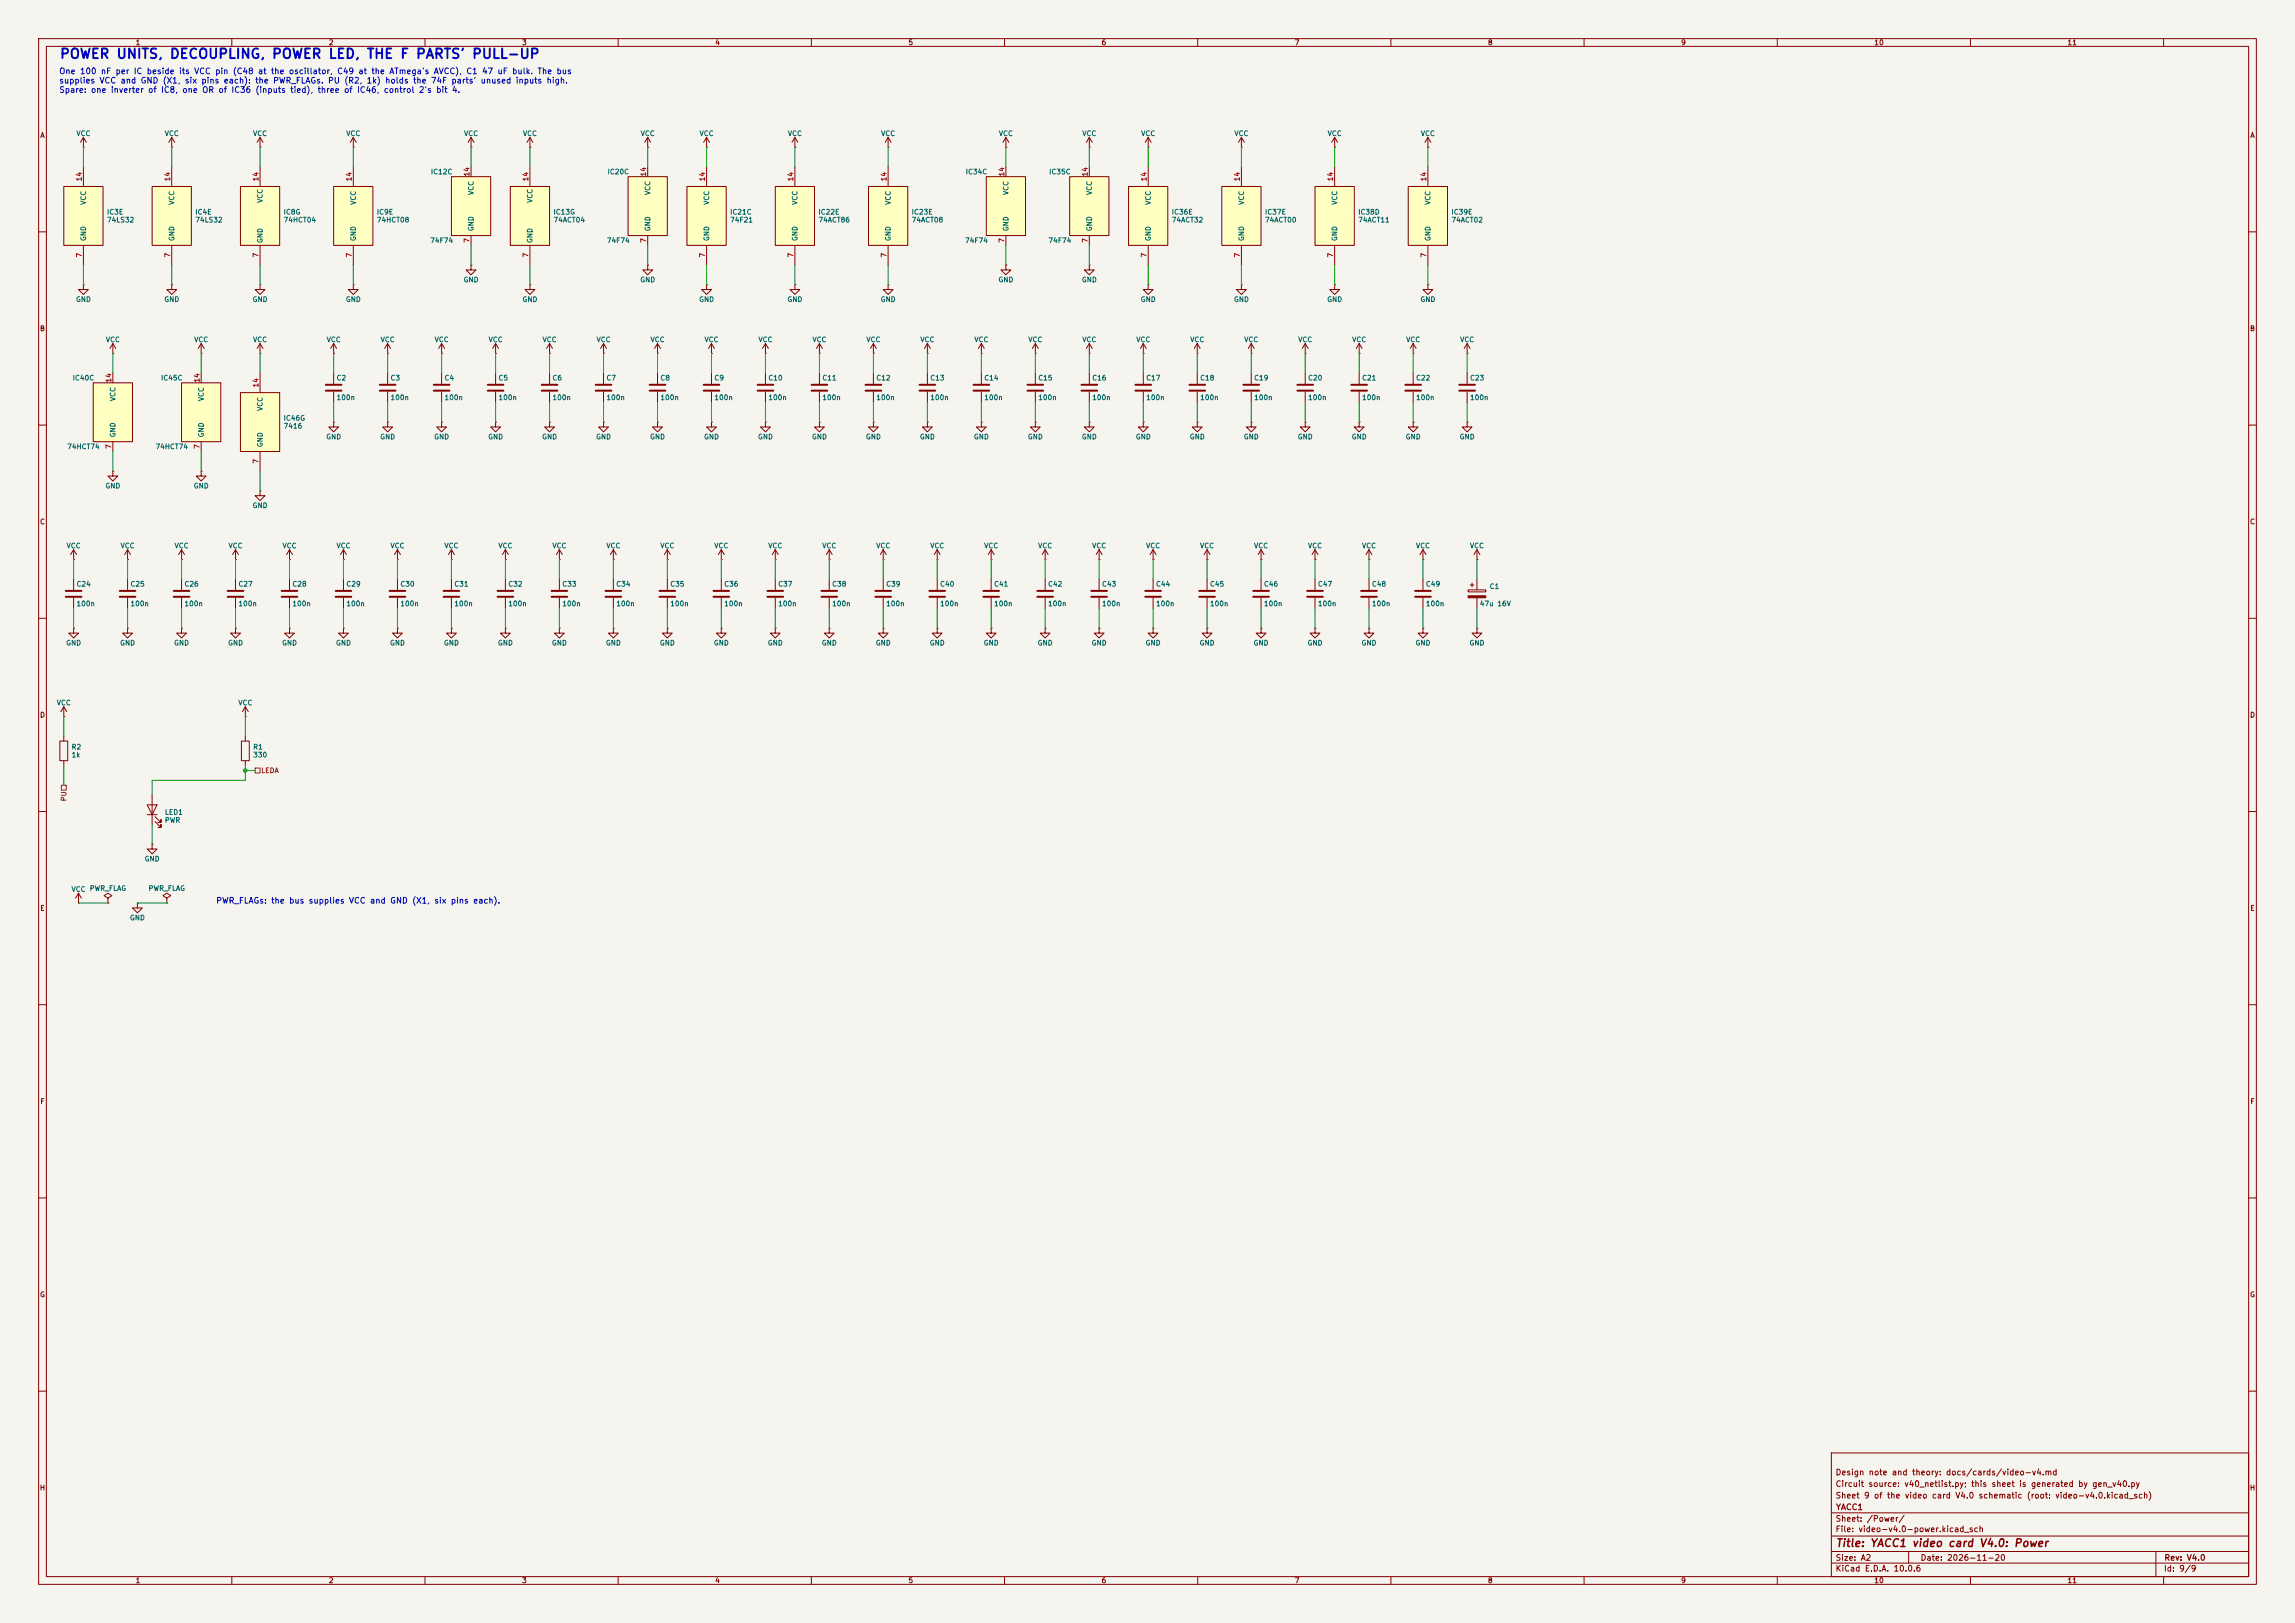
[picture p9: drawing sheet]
<svg xmlns="http://www.w3.org/2000/svg" width="594mm" height="420mm" viewBox="0 0 594 420" stroke-linecap="round" stroke-linejoin="round" font-family="sans-serif">
<defs><g id="words">
<text font-size="2.5" fill="#0000c2" x="15.3" y="15.8">POWER UNITS, DECOUPLING, POWER LED, THE F PARTS' PULL-UP</text>
<text font-size="2" fill="#840000" x="475" y="400.8">Title: YACC1 video card V4.0: Power</text>
<g font-size="1.5" fill="#0000c2">
<text x="15.2" y="19.5">One 100 nF per IC beside its VCC pin (C48 at the oscillator, C49 at the ATmega's AVCC), C1 47 uF bulk. The bus</text>
<text x="15.2" y="22">supplies VCC and GND (X1, six pins each): the PWR_FLAGs. PU (R2, 1k) holds the 74F parts' unused inputs high.</text>
<text x="15.2" y="24.4">Spare: one inverter of IC8, one OR of IC36 (inputs tied), three of IC46, control 2's bit 4.</text>
<text x="55.8" y="234.2">PWR_FLAGs: the bus supplies VCC and GND (X1, six pins each).</text>
</g>
<g font-size="1.5" fill="#840000">
<text x="475" y="382.1">Design note and theory: docs/cards/video-v4.md</text>
<text x="475" y="388.1">Sheet 9 of the video card V4.0 schematic (root: video-v4.0.kicad_sch)</text>
<text x="475" y="385.1">Circuit source: v40_netlist.py; this sheet is generated by gen_v40.py</text>
<text x="475" y="394.1">Sheet: /Power/</text>
<text x="475.1" y="391.1">YACC1</text>
<text x="475" y="396.8">File: video-v4.0-power.kicad_sch</text>
<text x="475" y="407">KiCad E.D.A. 10.0.6</text>
<text x="475" y="404.2">Size: A2</text>
<text x="497" y="404.2">Date: 2026-11-20</text>
<text x="560" y="407">Id: 9/9</text>
<text x="560.1" y="404.2">Rev: V4.0</text>
</g>
<g font-size="1.3" fill="#840000">
<text x="35" y="12">1</text>
<text x="85" y="12">2</text>
<text x="135" y="12">3</text>
<text x="185" y="12">4</text>
<text x="235" y="12">5</text>
<text x="285" y="12">6</text>
<text x="335" y="12">7</text>
<text x="385" y="12">8</text>
<text x="435" y="12">9</text>
<text x="485" y="12">10</text>
<text x="535" y="12">11</text>
<text x="10.3" y="36">A</text>
<text x="582.3" y="36">A</text>
<text x="10.2" y="86">B</text>
<text x="582.2" y="86">B</text>
<text x="10.2" y="136">C</text>
<text x="582.2" y="136">C</text>
<text x="10.2" y="186">D</text>
<text x="582.2" y="186">D</text>
<text x="10.3" y="236">E</text>
<text x="582.3" y="236">E</text>
<text x="10.3" y="286">F</text>
<text x="582.3" y="286">F</text>
<text x="10.2" y="336">G</text>
<text x="582.2" y="336">G</text>
<text x="10.2" y="386">H</text>
<text x="582.2" y="386">H</text>
<text x="35" y="410">1</text>
<text x="85" y="410">2</text>
<text x="135" y="410">3</text>
<text x="185" y="410">4</text>
<text x="235" y="410">5</text>
<text x="285" y="410">6</text>
<text x="335" y="410">7</text>
<text x="385" y="410">8</text>
<text x="435" y="410">9</text>
<text x="485" y="410">10</text>
<text x="535" y="410">11</text>
</g>
<g font-size="1.3" fill="#006464">
<text x="19.6" y="35.5">VCC</text>
<text x="42.5" y="35.5">VCC</text>
<text x="65.4" y="35.5">VCC</text>
<text x="89.5" y="35.5">VCC</text>
<text x="120" y="35.5">VCC</text>
<text x="135.2" y="35.5">VCC</text>
<text x="165.7" y="35.5">VCC</text>
<text x="180.9" y="35.5">VCC</text>
<text x="203.8" y="35.5">VCC</text>
<text x="227.9" y="35.5">VCC</text>
<text x="258.4" y="35.5">VCC</text>
<text x="280" y="35.5">VCC</text>
<text x="295.2" y="35.5">VCC</text>
<text x="319.4" y="35.5">VCC</text>
<text x="343.5" y="35.5">VCC</text>
<text x="367.6" y="35.5">VCC</text>
<text x="111.4" y="45.4">IC12C</text>
<text x="157.1" y="45.4">IC20C</text>
<text x="249.8" y="45.4">IC34C</text>
<text x="271.4" y="45.4">IC35C</text>
<text x="22.6" y="53.1" transform="rotate(-90 22.6 53.1)">VCC</text>
<text x="45.4" y="53.1" transform="rotate(-90 45.4 53.1)">VCC</text>
<text x="68.3" y="52.6" transform="rotate(-90 68.3 52.6)">VCC</text>
<text x="92.4" y="53.1" transform="rotate(-90 92.4 53.1)">VCC</text>
<text x="122.9" y="50.6" transform="rotate(-90 122.9 50.6)">VCC</text>
<text x="138.1" y="52.6" transform="rotate(-90 138.1 52.6)">VCC</text>
<text x="168.6" y="50.6" transform="rotate(-90 168.6 50.6)">VCC</text>
<text x="183.8" y="53.1" transform="rotate(-90 183.8 53.1)">VCC</text>
<text x="206.7" y="53.1" transform="rotate(-90 206.7 53.1)">VCC</text>
<text x="230.8" y="53.1" transform="rotate(-90 230.8 53.1)">VCC</text>
<text x="261.3" y="50.6" transform="rotate(-90 261.3 50.6)">VCC</text>
<text x="282.9" y="50.6" transform="rotate(-90 282.9 50.6)">VCC</text>
<text x="298.1" y="53.1" transform="rotate(-90 298.1 53.1)">VCC</text>
<text x="322.3" y="53.1" transform="rotate(-90 322.3 53.1)">VCC</text>
<text x="346.4" y="53.1" transform="rotate(-90 346.4 53.1)">VCC</text>
<text x="370.5" y="53.1" transform="rotate(-90 370.5 53.1)">VCC</text>
<text x="27.6" y="55.8">IC3E</text>
<text x="27.6" y="57.9">74LS32</text>
<text x="50.4" y="55.8">IC4E</text>
<text x="50.4" y="57.9">74LS32</text>
<text x="73.3" y="55.8">IC8G</text>
<text x="73.3" y="57.9">74HCT04</text>
<text x="97.4" y="55.8">IC9E</text>
<text x="97.4" y="57.9">74HCT08</text>
<text x="122.9" y="60" transform="rotate(-90 122.9 60)">GND</text>
<text x="143.1" y="55.8">IC13G</text>
<text x="143.1" y="57.9">74ACT04</text>
<text x="168.6" y="60" transform="rotate(-90 168.6 60)">GND</text>
<text x="188.8" y="55.8">IC21C</text>
<text x="188.8" y="57.9">74F21</text>
<text x="211.7" y="55.8">IC22E</text>
<text x="211.7" y="57.9">74ACT86</text>
<text x="235.8" y="55.8">IC23E</text>
<text x="235.8" y="57.9">74ACT08</text>
<text x="261.3" y="60" transform="rotate(-90 261.3 60)">GND</text>
<text x="282.9" y="60" transform="rotate(-90 282.9 60)">GND</text>
<text x="303.1" y="55.8">IC36E</text>
<text x="303.1" y="57.9">74ACT32</text>
<text x="327.3" y="55.8">IC37E</text>
<text x="327.3" y="57.9">74ACT00</text>
<text x="351.4" y="55.8">IC38D</text>
<text x="351.4" y="57.9">74ACT11</text>
<text x="375.5" y="55.8">IC39E</text>
<text x="375.5" y="57.9">74ACT02</text>
<text x="22.6" y="62.5" transform="rotate(-90 22.6 62.5)">GND</text>
<text x="45.4" y="62.5" transform="rotate(-90 45.4 62.5)">GND</text>
<text x="68.3" y="63" transform="rotate(-90 68.3 63)">GND</text>
<text x="92.4" y="62.5" transform="rotate(-90 92.4 62.5)">GND</text>
<text x="111.2" y="63.2">74F74</text>
<text x="138.1" y="63" transform="rotate(-90 138.1 63)">GND</text>
<text x="156.9" y="63.2">74F74</text>
<text x="183.8" y="62.5" transform="rotate(-90 183.8 62.5)">GND</text>
<text x="206.7" y="62.5" transform="rotate(-90 206.7 62.5)">GND</text>
<text x="230.8" y="62.5" transform="rotate(-90 230.8 62.5)">GND</text>
<text x="249.6" y="63.2">74F74</text>
<text x="271.2" y="63.2">74F74</text>
<text x="298.1" y="62.5" transform="rotate(-90 298.1 62.5)">GND</text>
<text x="322.3" y="62.5" transform="rotate(-90 322.3 62.5)">GND</text>
<text x="346.4" y="62.5" transform="rotate(-90 346.4 62.5)">GND</text>
<text x="370.5" y="62.5" transform="rotate(-90 370.5 62.5)">GND</text>
<text x="119.9" y="73.4">GND</text>
<text x="165.6" y="73.4">GND</text>
<text x="258.3" y="73.4">GND</text>
<text x="279.9" y="73.4">GND</text>
<text x="19.5" y="78.4">GND</text>
<text x="42.4" y="78.4">GND</text>
<text x="65.2" y="78.4">GND</text>
<text x="89.4" y="78.4">GND</text>
<text x="135.1" y="78.4">GND</text>
<text x="180.8" y="78.4">GND</text>
<text x="203.7" y="78.4">GND</text>
<text x="227.8" y="78.4">GND</text>
<text x="295.1" y="78.4">GND</text>
<text x="319.2" y="78.4">GND</text>
<text x="343.4" y="78.4">GND</text>
<text x="367.5" y="78.4">GND</text>
<text x="27.3" y="88.8">VCC</text>
<text x="50.1" y="88.8">VCC</text>
<text x="65.4" y="88.8">VCC</text>
<text x="84.4" y="88.8">VCC</text>
<text x="98.4" y="88.8">VCC</text>
<text x="112.4" y="88.8">VCC</text>
<text x="126.3" y="88.8">VCC</text>
<text x="140.3" y="88.8">VCC</text>
<text x="154.3" y="88.8">VCC</text>
<text x="168.2" y="88.8">VCC</text>
<text x="182.2" y="88.8">VCC</text>
<text x="196.2" y="88.8">VCC</text>
<text x="210.1" y="88.8">VCC</text>
<text x="224.1" y="88.8">VCC</text>
<text x="238.1" y="88.8">VCC</text>
<text x="252.1" y="88.8">VCC</text>
<text x="266" y="88.8">VCC</text>
<text x="280" y="88.8">VCC</text>
<text x="294" y="88.8">VCC</text>
<text x="307.9" y="88.8">VCC</text>
<text x="321.9" y="88.8">VCC</text>
<text x="335.9" y="88.8">VCC</text>
<text x="349.8" y="88.8">VCC</text>
<text x="363.8" y="88.8">VCC</text>
<text x="377.8" y="88.8">VCC</text>
<text x="18.7" y="98.8">IC40C</text>
<text x="41.5" y="98.8">IC45C</text>
<text x="87" y="98.8">C2</text>
<text x="100.9" y="98.8">C3</text>
<text x="114.9" y="98.8">C4</text>
<text x="128.9" y="98.8">C5</text>
<text x="142.9" y="98.8">C6</text>
<text x="156.8" y="98.8">C7</text>
<text x="170.8" y="98.8">C8</text>
<text x="184.8" y="98.8">C9</text>
<text x="198.7" y="98.8">C10</text>
<text x="212.7" y="98.8">C11</text>
<text x="226.7" y="98.8">C12</text>
<text x="240.6" y="98.8">C13</text>
<text x="254.6" y="98.8">C14</text>
<text x="268.6" y="98.8">C15</text>
<text x="282.6" y="98.8">C16</text>
<text x="296.5" y="98.8">C17</text>
<text x="310.5" y="98.8">C18</text>
<text x="324.5" y="98.8">C19</text>
<text x="338.4" y="98.8">C20</text>
<text x="352.4" y="98.8">C21</text>
<text x="366.4" y="98.8">C22</text>
<text x="380.3" y="98.8">C23</text>
<text x="30.2" y="103.9" transform="rotate(-90 30.2 103.9)">VCC</text>
<text x="53" y="103.9" transform="rotate(-90 53 103.9)">VCC</text>
<text x="68.3" y="106.5" transform="rotate(-90 68.3 106.5)">VCC</text>
<text x="87" y="103.8">100n</text>
<text x="100.9" y="103.8">100n</text>
<text x="114.9" y="103.8">100n</text>
<text x="128.9" y="103.8">100n</text>
<text x="142.9" y="103.8">100n</text>
<text x="156.8" y="103.8">100n</text>
<text x="170.8" y="103.8">100n</text>
<text x="184.8" y="103.8">100n</text>
<text x="198.7" y="103.8">100n</text>
<text x="212.7" y="103.8">100n</text>
<text x="226.7" y="103.8">100n</text>
<text x="240.6" y="103.8">100n</text>
<text x="254.6" y="103.8">100n</text>
<text x="268.6" y="103.8">100n</text>
<text x="282.6" y="103.8">100n</text>
<text x="296.5" y="103.8">100n</text>
<text x="310.5" y="103.8">100n</text>
<text x="324.5" y="103.8">100n</text>
<text x="338.4" y="103.8">100n</text>
<text x="352.4" y="103.8">100n</text>
<text x="366.4" y="103.8">100n</text>
<text x="380.3" y="103.8">100n</text>
<text x="30.2" y="113.3" transform="rotate(-90 30.2 113.3)">GND</text>
<text x="53" y="113.3" transform="rotate(-90 53 113.3)">GND</text>
<text x="73.3" y="109.2">IC46G</text>
<text x="73.3" y="111.2">7416</text>
<text x="84.3" y="114">GND</text>
<text x="98.3" y="114">GND</text>
<text x="112.2" y="114">GND</text>
<text x="126.2" y="114">GND</text>
<text x="140.2" y="114">GND</text>
<text x="154.1" y="114">GND</text>
<text x="168.1" y="114">GND</text>
<text x="182.1" y="114">GND</text>
<text x="196.1" y="114">GND</text>
<text x="210" y="114">GND</text>
<text x="224" y="114">GND</text>
<text x="238" y="114">GND</text>
<text x="251.9" y="114">GND</text>
<text x="265.9" y="114">GND</text>
<text x="279.9" y="114">GND</text>
<text x="293.8" y="114">GND</text>
<text x="307.8" y="114">GND</text>
<text x="321.8" y="114">GND</text>
<text x="335.8" y="114">GND</text>
<text x="349.7" y="114">GND</text>
<text x="363.7" y="114">GND</text>
<text x="377.7" y="114">GND</text>
<text x="17.3" y="116.5">74HCT74</text>
<text x="40.1" y="116.5">74HCT74</text>
<text x="68.3" y="115.9" transform="rotate(-90 68.3 115.9)">GND</text>
<text x="27.1" y="126.7">GND</text>
<text x="50" y="126.7">GND</text>
<text x="65.2" y="131.8">GND</text>
<text x="17.1" y="142.2">VCC</text>
<text x="31.1" y="142.2">VCC</text>
<text x="45" y="142.2">VCC</text>
<text x="59" y="142.2">VCC</text>
<text x="73" y="142.2">VCC</text>
<text x="87" y="142.2">VCC</text>
<text x="100.9" y="142.2">VCC</text>
<text x="114.9" y="142.2">VCC</text>
<text x="128.9" y="142.2">VCC</text>
<text x="142.8" y="142.2">VCC</text>
<text x="156.8" y="142.2">VCC</text>
<text x="170.8" y="142.2">VCC</text>
<text x="184.7" y="142.2">VCC</text>
<text x="198.7" y="142.2">VCC</text>
<text x="212.7" y="142.2">VCC</text>
<text x="226.7" y="142.2">VCC</text>
<text x="240.6" y="142.2">VCC</text>
<text x="254.6" y="142.2">VCC</text>
<text x="268.6" y="142.2">VCC</text>
<text x="282.5" y="142.2">VCC</text>
<text x="296.5" y="142.2">VCC</text>
<text x="310.5" y="142.2">VCC</text>
<text x="324.4" y="142.2">VCC</text>
<text x="338.4" y="142.2">VCC</text>
<text x="352.4" y="142.2">VCC</text>
<text x="366.4" y="142.2">VCC</text>
<text x="380.3" y="142.2">VCC</text>
<text x="19.7" y="152.1">C24</text>
<text x="33.6" y="152.1">C25</text>
<text x="47.6" y="152.1">C26</text>
<text x="61.6" y="152.1">C27</text>
<text x="75.5" y="152.1">C28</text>
<text x="89.5" y="152.1">C29</text>
<text x="103.5" y="152.1">C30</text>
<text x="117.5" y="152.1">C31</text>
<text x="131.4" y="152.1">C32</text>
<text x="145.4" y="152.1">C33</text>
<text x="159.4" y="152.1">C34</text>
<text x="173.3" y="152.1">C35</text>
<text x="187.3" y="152.1">C36</text>
<text x="201.3" y="152.1">C37</text>
<text x="215.2" y="152.1">C38</text>
<text x="229.2" y="152.1">C39</text>
<text x="243.2" y="152.1">C40</text>
<text x="257.2" y="152.1">C41</text>
<text x="271.1" y="152.1">C42</text>
<text x="285.1" y="152.1">C43</text>
<text x="299.1" y="152.1">C44</text>
<text x="313" y="152.1">C45</text>
<text x="327" y="152.1">C46</text>
<text x="341" y="152.1">C47</text>
<text x="354.9" y="152.1">C48</text>
<text x="368.9" y="152.1">C49</text>
<text x="385.4" y="152.7">C1</text>
<text x="19.7" y="157.2">100n</text>
<text x="33.6" y="157.2">100n</text>
<text x="47.6" y="157.2">100n</text>
<text x="61.6" y="157.2">100n</text>
<text x="75.5" y="157.2">100n</text>
<text x="89.5" y="157.2">100n</text>
<text x="103.5" y="157.2">100n</text>
<text x="117.5" y="157.2">100n</text>
<text x="131.4" y="157.2">100n</text>
<text x="145.4" y="157.2">100n</text>
<text x="159.4" y="157.2">100n</text>
<text x="173.3" y="157.2">100n</text>
<text x="187.3" y="157.2">100n</text>
<text x="201.3" y="157.2">100n</text>
<text x="215.2" y="157.2">100n</text>
<text x="229.2" y="157.2">100n</text>
<text x="243.2" y="157.2">100n</text>
<text x="257.2" y="157.2">100n</text>
<text x="271.1" y="157.2">100n</text>
<text x="285.1" y="157.2">100n</text>
<text x="299.1" y="157.2">100n</text>
<text x="313" y="157.2">100n</text>
<text x="327" y="157.2">100n</text>
<text x="341" y="157.2">100n</text>
<text x="354.9" y="157.2">100n</text>
<text x="368.9" y="157.2">100n</text>
<text x="382.9" y="157.2">47u 16V</text>
<text x="17" y="167.3">GND</text>
<text x="31" y="167.3">GND</text>
<text x="44.9" y="167.3">GND</text>
<text x="58.9" y="167.3">GND</text>
<text x="72.9" y="167.3">GND</text>
<text x="86.8" y="167.3">GND</text>
<text x="100.8" y="167.3">GND</text>
<text x="114.8" y="167.3">GND</text>
<text x="128.7" y="167.3">GND</text>
<text x="142.7" y="167.3">GND</text>
<text x="156.7" y="167.3">GND</text>
<text x="170.7" y="167.3">GND</text>
<text x="184.6" y="167.3">GND</text>
<text x="198.6" y="167.3">GND</text>
<text x="212.6" y="167.3">GND</text>
<text x="226.5" y="167.3">GND</text>
<text x="240.5" y="167.3">GND</text>
<text x="254.5" y="167.3">GND</text>
<text x="268.4" y="167.3">GND</text>
<text x="282.4" y="167.3">GND</text>
<text x="296.4" y="167.3">GND</text>
<text x="310.4" y="167.3">GND</text>
<text x="324.3" y="167.3">GND</text>
<text x="338.3" y="167.3">GND</text>
<text x="352.3" y="167.3">GND</text>
<text x="366.2" y="167.3">GND</text>
<text x="380.2" y="167.3">GND</text>
<text x="14.6" y="182.8">VCC</text>
<text x="61.6" y="182.8">VCC</text>
<text x="18.4" y="194.2">R2</text>
<text x="18.4" y="196.3">1k</text>
<text x="65.4" y="194.2">R1</text>
<text x="65.4" y="196.3">330</text>
<text x="42.5" y="211.1">LED1</text>
<text x="42.5" y="213.2">PWR</text>
<text x="37.3" y="223.2">GND</text>
<text x="18.4" y="231.1">VCC PWR_FLAG</text>
<text x="38.3" y="230.8">PWR_FLAG</text>
<text x="33.5" y="238.5">GND</text>
</g>
<g font-size="1.3" fill="#a90000">
<text x="21.5" y="47.1" transform="rotate(-90 21.5 47.1)">14</text>
<text x="44.3" y="47.1" transform="rotate(-90 44.3 47.1)">14</text>
<text x="67.2" y="47.1" transform="rotate(-90 67.2 47.1)">14</text>
<text x="91.3" y="47.1" transform="rotate(-90 91.3 47.1)">14</text>
<text x="121.8" y="45.8" transform="rotate(-90 121.8 45.8)">14</text>
<text x="137" y="47.1" transform="rotate(-90 137 47.1)">14</text>
<text x="167.5" y="45.8" transform="rotate(-90 167.5 45.8)">14</text>
<text x="182.7" y="47.1" transform="rotate(-90 182.7 47.1)">14</text>
<text x="205.6" y="47.1" transform="rotate(-90 205.6 47.1)">14</text>
<text x="229.7" y="47.1" transform="rotate(-90 229.7 47.1)">14</text>
<text x="260.2" y="45.8" transform="rotate(-90 260.2 45.8)">14</text>
<text x="281.8" y="45.8" transform="rotate(-90 281.8 45.8)">14</text>
<text x="297" y="47.1" transform="rotate(-90 297 47.1)">14</text>
<text x="321.2" y="47.1" transform="rotate(-90 321.2 47.1)">14</text>
<text x="345.3" y="47.1" transform="rotate(-90 345.3 47.1)">14</text>
<text x="369.4" y="47.1" transform="rotate(-90 369.4 47.1)">14</text>
<text x="121.8" y="63" transform="rotate(-90 121.8 63)">7</text>
<text x="167.5" y="63" transform="rotate(-90 167.5 63)">7</text>
<text x="260.2" y="63" transform="rotate(-90 260.2 63)">7</text>
<text x="281.8" y="63" transform="rotate(-90 281.8 63)">7</text>
<text x="21.5" y="66.8" transform="rotate(-90 21.5 66.8)">7</text>
<text x="44.3" y="66.8" transform="rotate(-90 44.3 66.8)">7</text>
<text x="67.2" y="66.8" transform="rotate(-90 67.2 66.8)">7</text>
<text x="91.3" y="66.8" transform="rotate(-90 91.3 66.8)">7</text>
<text x="137" y="66.8" transform="rotate(-90 137 66.8)">7</text>
<text x="182.7" y="66.8" transform="rotate(-90 182.7 66.8)">7</text>
<text x="205.6" y="66.8" transform="rotate(-90 205.6 66.8)">7</text>
<text x="229.7" y="66.8" transform="rotate(-90 229.7 66.8)">7</text>
<text x="297" y="66.8" transform="rotate(-90 297 66.8)">7</text>
<text x="321.2" y="66.8" transform="rotate(-90 321.2 66.8)">7</text>
<text x="345.3" y="66.8" transform="rotate(-90 345.3 66.8)">7</text>
<text x="369.4" y="66.8" transform="rotate(-90 369.4 66.8)">7</text>
<text x="29.1" y="99.1" transform="rotate(-90 29.1 99.1)">14</text>
<text x="51.9" y="99.1" transform="rotate(-90 51.9 99.1)">14</text>
<text x="67.2" y="100.4" transform="rotate(-90 67.2 100.4)">14</text>
<text x="29.1" y="116.3" transform="rotate(-90 29.1 116.3)">7</text>
<text x="51.9" y="116.3" transform="rotate(-90 51.9 116.3)">7</text>
<text x="67.2" y="120.1" transform="rotate(-90 67.2 120.1)">7</text>
</g>
<g font-size="1.3" fill="#725600">
<text x="67.5" y="200.4">LEDA</text>
<text x="17.5" y="207.5" transform="rotate(-90 17.5 207.5)">PU</text>
</g>
</g></defs>
<path d="M0 0h594v420h-594z" fill="#f5f4ef" stroke="#f5f4ef" stroke-width=".26"/>
<g fill="none" stroke="#840000" stroke-width=".26">
<path d="M10 10h574v400h-574zM12 12h570v396h-570zM60 10v2M110 10v2M160 10v2M210 10v2M260 10v2M310 10v2M360 10v2M410 10v2M460 10v2M510 10v2"/>
<path d="M560 10v2M10 60h2M260.3 68.6v1.3h1.3l-1.3 1.2-1.2-1.2h1.2M260.3 68.6h.1M582 60h2M268 91.4h.1M268 88.9l-.8 1.3M268 88.9l.7 1.3M268 88.9v2.5M10 110h2M254 109.2v1.3h1.3l-1.3 1.3-1.3-1.3h1.3M254 109.2h.1"/>
<path d="M268 109.2v1.3h1.2l-1.2 1.3-1.3-1.3h1.3M268 109.2h.1M582 110h2M19 144.8h.1M19 142.2l-.7 1.3M19 142.2l.8 1.3M19 142.2v2.6M312.4 144.8h.1M312.4 142.2l-.7 1.3M312.4 142.2l.8 1.3M312.4 142.2v2.6M326.4 149.9v2.8"/>
<path d="M326.4 154.7v2.8M10 160h2M19 162.6v1.2h1.3l-1.3 1.3-1.2-1.3h1.2M19 162.6h.1M298.4 162.6v1.2h1.3l-1.3 1.3-1.2-1.3h1.2M298.4 162.6h.1M582 160h2M10 210h2M582 210h2M10 260h2M582 260h2M10 310h2"/>
<path d="M582 310h2M10 360h2M474 376h108v32h-108zM582 360h2M474 397.5h108M474 391.5h108M60 408v2M110 408v2M160 408v2M210 408v2M260 408v2M310 408v2"/>
<path d="M360 408v2M410 408v2M460 408v2M474 404.5h108M474 401.5h108M494 401.5v3M510 408v2M558 401.5v6.5M560 408v2"/>
</g>
<path d="M324.4 152.9h4M324.4 154.4h4" fill="none" stroke="#840000" stroke-width=".51"/>
<path d="M255.3 45.7h10.1v15.3h-10.1z" fill="#ffffc2"/>
<g fill="none" stroke="#840000" stroke-width=".26">
<path d="M260.3 38.1h.1M260.3 35.6v2.5M260.3 35.6l-.7 1.2M260.3 35.6l.8 1.2M255.3 45.7h10.1v15.3h-10.1zM260.3 43.2v2.5M260.3 61v2.5M226.1 96.5v2.8M254 91.4h.1M254 88.9l-.8 1.3M254 88.9l.8 1.3M254 88.9v2.5"/>
<path d="M226.1 101.3v2.8M19 149.9v2.8M19 154.7v2.8M270.5 149.9v2.8M270.5 154.7v2.8M312.4 149.9v2.8M312.4 154.7v2.8M340.4 144.8h.1M340.4 142.2l-.8 1.3M340.4 142.2l.7 1.3M340.4 142.2v2.6M47 162.6v1.2h1.3l-1.3 1.3-1.3-1.3h1.3"/>
<path d="M47 162.6h.1M326.4 162.6v1.2h1.3l-1.3 1.3-1.3-1.3h1.3M326.4 162.6h.1M43.2 232.4l1-.6-1-.7-1 .7 1 .6v1.3M43.2 233.7h.1"/>
</g>
<path d="M224 99.6h4.1M224 101.1h4.1M17 152.9h4.1M17 154.4h4.1M268.5 152.9h4M268.5 154.4h4M310.4 152.9h4.1M310.4 154.4h4.1" fill="none" stroke="#840000" stroke-width=".51"/>
<path d="M364.5 48.3h10.1v15.2h-10.1z" fill="#ffffc2"/>
<g fill="none" stroke="#840000" stroke-width=".26">
<path d="M364.5 48.3h10.1v15.2h-10.1zM369.6 43.2v5.1M369.6 63.5v5.1M29.2 91.4h.1M29.2 88.9l-.8 1.3M29.2 88.9l.8 1.3M29.2 88.9v2.5M142.2 96.5v2.8M281.9 91.4h.1M281.9 88.9l-.7 1.3M281.9 88.9l.8 1.3M281.9 88.9v2.5"/>
<path d="M309.9 91.4h.1M309.9 88.9l-.8 1.3M309.9 88.9l.7 1.3M309.9 88.9v2.5M142.2 101.3v2.8M88.9 149.9v2.8M88.9 154.7v2.8"/>
</g>
<path d="M140.2 99.6h4.1M140.2 101.1h4.1M86.9 152.9h4M86.9 154.4h4" fill="none" stroke="#840000" stroke-width=".51"/>
<path d="M62.2 101.6h10.2v15.2h-10.2z" fill="#ffffc2"/>
<g fill="none" stroke="#840000" stroke-width=".26">
<path d="M205.7 38.1h.1M205.7 35.6l-.7 1.2M205.7 35.6l.8 1.2M205.7 35.6v2.5M67.3 96.5v5.1M62.2 101.6h10.2v15.2h-10.2zM67.3 116.8v5.1M337.8 109.2v1.3h1.3l-1.3 1.3-1.3-1.3h1.3M337.8 109.2h.1M228.6 144.8h.1M228.6 142.2l-.8 1.3M228.6 142.2l.8 1.3"/>
<path d="M228.6 142.2v2.6M102.9 162.6v1.2h1.2l-1.2 1.3-1.3-1.3h1.3M102.9 162.6h.1M63.5 185.4h.1M63.5 182.9l-.8 1.3M63.5 182.9l.8 1.3M63.5 182.9v2.5"/>
</g>
<path d="M132.1 48.3h10.1v15.2h-10.1z" fill="#ffffc2"/>
<g fill="none" stroke="#840000" stroke-width=".26">
<path d="M132.1 48.3h10.1v15.2h-10.1zM137.2 43.2v5.1M137.2 63.5v5.1M156.2 91.4h.1M156.2 88.9l-.8 1.3M156.2 88.9l.8 1.3M156.2 88.9v2.5M309.9 96.5v2.8M323.8 96.5v2.8M309.9 101.3v2.8M323.8 101.3v2.8M61 149.9v2.8"/>
<path d="M61 154.7v2.8"/>
</g>
<path d="M307.8 99.6h4.1M321.8 99.6h4.1M307.8 101.1h4.1M321.8 101.1h4.1M58.9 152.9h4.1M58.9 154.4h4.1" fill="none" stroke="#840000" stroke-width=".51"/>
<path d="M316.2 48.3h10.2v15.2h-10.2z" fill="#ffffc2"/>
<g fill="none" stroke="#840000" stroke-width=".26">
<path d="M67.3 38.1h.1M67.3 35.6l-.8 1.2M67.3 35.6l.8 1.2M67.3 35.6v2.5M316.2 48.3h10.2v15.2h-10.2zM321.3 43.2v5.1M321.3 63.5v5.1M33 144.8h.1M33 142.2l-.7 1.3M33 142.2l.8 1.3M33 142.2v2.6M172.7 144.8h.1"/>
<path d="M172.7 142.2l-.7 1.3M172.7 142.2l.8 1.3M172.7 142.2v2.6"/>
</g>
<path d="M86.4 48.3h10.1v15.2h-10.1z" fill="#ffffc2"/>
<path d="M86.4 48.3h10.1v15.2h-10.1zM91.4 43.2v5.1M91.4 63.5v5.1M86.4 96.5v2.8M86.4 101.3v2.8M214.6 149.9v2.8M214.6 154.7v2.8" fill="none" stroke="#840000" stroke-width=".26"/>
<path d="M84.3 99.6h4.1M84.3 101.1h4.1M212.6 152.9h4.1M212.6 154.4h4.1" fill="none" stroke="#840000" stroke-width=".51"/>
<path d="M177.8 48.3h10.2v15.2h-10.2z" fill="#ffffc2"/>
<g fill="none" stroke="#840000" stroke-width=".26">
<path d="M44.4 38.1h.1M44.4 35.6l-.7 1.2M44.4 35.6l.8 1.2M44.4 35.6v2.5M281.9 38.1h.1M281.9 35.6l-.7 1.2M281.9 35.6l.8 1.2M281.9 35.6v2.5M297.2 38.1h.1M297.2 35.6l-.8 1.2M297.2 35.6l.7 1.2M297.2 35.6v2.5"/>
<path d="M177.8 48.3h10.2v15.2h-10.2zM182.9 43.2v5.1M182.9 63.5v5.1M321.3 73.7v1.2h1.3l-1.3 1.3-1.3-1.3h1.3M321.3 73.7h.1M114.3 96.5v2.8M128.3 91.4h.1M128.3 88.9l-.8 1.3M128.3 88.9l.7 1.3M128.3 88.9v2.5M240 91.4h.1M240 88.9l-.7 1.3"/>
<path d="M240 88.9l.8 1.3M240 88.9v2.5M254 96.5v2.8M295.9 91.4h.1M295.9 88.9l-.8 1.3M295.9 88.9l.8 1.3M295.9 88.9v2.5M351.8 91.4h.1M351.8 88.9l-.8 1.3M351.8 88.9l.8 1.3M351.8 88.9v2.5M365.8 96.5v2.8"/>
<path d="M114.3 101.3v2.8M128.3 109.2v1.3h1.2l-1.2 1.3-1.3-1.3h1.3M128.3 109.2h.1M254 101.3v2.8M365.8 101.3v2.8M47 149.9v2.8M47 154.7v2.8M61 144.8h.1M61 142.2l-.8 1.3M61 142.2l.7 1.3M61 142.2v2.6M74.9 144.8h.1"/>
<path d="M74.9 142.2l-.7 1.3M74.9 142.2l.8 1.3M74.9 142.2v2.6M130.8 149.9v2.8M130.8 154.7v2.8M158.7 149.9v2.8M158.7 154.7v2.8M284.5 144.8h.1M284.5 142.2l-.8 1.3M284.5 142.2l.7 1.3M284.5 142.2v2.6M380 152.7h4.6v.5h-4.6z"/>
<path d="M380.5 151.4h1M381 150.9v1M382.3 149.9v2.8M382.3 154.7v2.8M88.9 162.6v1.2h1.3l-1.3 1.3-1.3-1.3h1.3M88.9 162.6h.1M242.6 162.6v1.2h1.2l-1.2 1.3-1.3-1.3h1.3M242.6 162.6h.1M340.4 162.6v1.2h1.2l-1.2 1.3-1.3-1.3h1.3M340.4 162.6h.1M39.4 218.4v1.3h1.2l-1.2 1.3-1.3-1.3h1.3M39.4 218.4h.1"/>
</g>
<path d="M112.3 99.6h4M252 99.6h4M363.7 99.6h4.1M112.3 101.1h4M252 101.1h4M363.7 101.1h4.1M45 152.9h4M45 154.4h4M128.8 152.9h4M128.8 154.4h4M156.7 152.9h4.1M156.7 154.4h4.1" fill="none" stroke="#840000" stroke-width=".51"/>
<path d="M380 154.2h4.6v.5h-4.6z" fill="#840000" stroke="#840000" stroke-width=".26"/>
<path d="M340.4 48.3h10.1v15.2h-10.1z" fill="#ffffc2"/>
<path d="M340.4 48.3h10.1v15.2h-10.1zM345.4 43.2v5.1M345.4 63.5v5.1" fill="none" stroke="#840000" stroke-width=".26"/>
<path d="M24.1 99.1h10.2v15.2h-10.2z" fill="#ffffc2"/>
<path d="M24.1 99.1h10.2v15.2h-10.2zM29.2 96.5v2.6M29.2 114.3v2.5M186.7 149.9v2.8M186.7 154.7v2.8" fill="none" stroke="#840000" stroke-width=".26"/>
<path d="M184.7 152.9h4M184.7 154.4h4" fill="none" stroke="#840000" stroke-width=".51"/>
<path d="M39.4 48.3h10.1v15.2h-10.1z" fill="#ffffc2"/>
<g fill="none" stroke="#840000" stroke-width=".26">
<path d="M167.6 38.1h.1M167.6 35.6l-.7 1.2M167.6 35.6l.8 1.2M167.6 35.6v2.5M369.6 38.1h.1M369.6 35.6l-.8 1.2M369.6 35.6l.7 1.2M369.6 35.6v2.5M39.4 48.3h10.1v15.2h-10.1zM44.4 43.2v5.1M44.4 63.5v5.1M91.4 73.7v1.2h1.3l-1.3 1.3-1.2-1.3h1.2"/>
<path d="M91.4 73.7h.1M137.2 73.7v1.2h1.2l-1.2 1.3-1.3-1.3h1.3M137.2 73.7h.1M167.6 68.6v1.3h1.3l-1.3 1.2-1.2-1.2h1.2M167.6 68.6h.1M205.7 73.7v1.2h1.3l-1.3 1.3-1.2-1.3h1.2M205.7 73.7h.1M229.9 73.7v1.2h1.2l-1.2 1.3-1.3-1.3h1.3M229.9 73.7h.1M281.9 68.6v1.3h1.3l-1.3 1.2-1.2-1.2h1.2M281.9 68.6h.1M297.2 73.7v1.2h1.2l-1.2 1.3-1.3-1.3h1.3"/>
<path d="M297.2 73.7h.1M345.4 73.7v1.2h1.3l-1.3 1.3-1.2-1.3h1.2M345.4 73.7h.1M67.3 91.4h.1M67.3 88.9l-.8 1.3M67.3 88.9l.8 1.3M67.3 88.9v2.5M86.4 91.4h.1M86.4 88.9l-.8 1.3M86.4 88.9l.7 1.3M86.4 88.9v2.5M156.2 96.5v2.8"/>
<path d="M170.2 96.5v2.8M184.1 91.4h.1M184.1 88.9l-.7 1.3M184.1 88.9l.8 1.3M184.1 88.9v2.5M226.1 91.4h.1M226.1 88.9l-.8 1.3M226.1 88.9l.7 1.3M226.1 88.9v2.5M240 96.5v2.8M295.9 96.5v2.8M379.7 91.4h.1"/>
<path d="M379.7 88.9l-.7 1.3M379.7 88.9l.8 1.3M379.7 88.9v2.5M100.3 109.2v1.3h1.3l-1.3 1.3-1.2-1.3h1.2M100.3 109.2h.1M156.2 109.2v1.3h1.3l-1.3 1.3-1.3-1.3h1.3M156.2 109.2h.1M156.2 101.3v2.8M170.2 101.3v2.8M198.1 109.2v1.3h1.3l-1.3 1.3-1.3-1.3h1.3M198.1 109.2h.1M240 101.3v2.8"/>
<path d="M295.9 109.2v1.3h1.3l-1.3 1.3-1.3-1.3h1.3M295.9 109.2h.1M295.9 101.3v2.8M309.9 109.2v1.3h1.2l-1.2 1.3-1.3-1.3h1.3M309.9 109.2h.1M351.8 109.2v1.3h1.3l-1.3 1.3-1.3-1.3h1.3M351.8 109.2h.1M67.3 127v1.3h1.3l-1.3 1.2-1.3-1.2h1.3M67.3 127h.1M47 144.8h.1M47 142.2l-.8 1.3M47 142.2l.8 1.3"/>
<path d="M47 142.2v2.6M74.9 149.9v2.8M74.9 154.7v2.8M88.9 144.8h.1M88.9 142.2l-.8 1.3M88.9 142.2l.8 1.3M88.9 142.2v2.6M102.9 149.9v2.8M102.9 154.7v2.8M116.8 144.8h.1M116.8 142.2l-.7 1.3M116.8 142.2l.8 1.3"/>
<path d="M116.8 142.2v2.6M144.8 144.8h.1M144.8 142.2l-.8 1.3M144.8 142.2l.7 1.3M144.8 142.2v2.6M200.7 144.8h.1M200.7 142.2l-.8 1.3M200.7 142.2l.7 1.3M200.7 142.2v2.6M242.6 149.9v2.8M242.6 154.7v2.8M256.5 144.8h.1"/>
<path d="M256.5 142.2l-.7 1.3M256.5 142.2l.8 1.3M256.5 142.2v2.6M298.4 149.9v2.8M298.4 154.7v2.8M326.4 144.8h.1M326.4 142.2l-.8 1.3M326.4 142.2l.8 1.3M326.4 142.2v2.6M354.3 149.9v2.8M354.3 154.7v2.8M368.3 149.9v2.8"/>
<path d="M368.3 154.7v2.8M382.3 144.8h.1M382.3 142.2l-.8 1.3M382.3 142.2l.7 1.3M382.3 142.2v2.6M61 162.6v1.2h1.2l-1.2 1.3-1.3-1.3h1.3M61 162.6h.1M74.9 162.6v1.2h1.3l-1.3 1.3-1.2-1.3h1.2M74.9 162.6h.1M130.8 162.6v1.2h1.3l-1.3 1.3-1.3-1.3h1.3M130.8 162.6h.1M158.7 162.6v1.2h1.3l-1.3 1.3-1.2-1.3h1.2"/>
<path d="M158.7 162.6h.1M214.6 162.6v1.2h1.3l-1.3 1.3-1.2-1.3h1.2M214.6 162.6h.1M270.5 162.6v1.2h1.3l-1.3 1.3-1.3-1.3h1.3M270.5 162.6h.1M382.3 162.6v1.2h1.2l-1.2 1.3-1.3-1.3h1.3M382.3 162.6h.1M16.5 185.4h.1M16.5 182.9l-.8 1.3M16.5 182.9l.8 1.3M16.5 182.9v2.5M35.6 233.7v1.3h1.2l-1.2 1.2-1.3-1.2h1.3"/>
<path d="M35.6 233.7h.1"/>
</g>
<g fill="none" stroke="#840000" stroke-width=".51">
<path d="M154.2 99.6h4M168.1 99.6h4.1M238 99.6h4.1M293.9 99.6h4M154.2 101.1h4M168.1 101.1h4.1M238 101.1h4.1M293.9 101.1h4M72.9 152.9h4.1M72.9 154.4h4.1M100.8 152.9h4.1M100.8 154.4h4.1"/>
<path d="M240.5 152.9h4.1M240.5 154.4h4.1M296.4 152.9h4.1M296.4 154.4h4.1M352.3 152.9h4.1M352.3 154.4h4.1M366.3 152.9h4M366.3 154.4h4"/>
</g>
<path d="M292.1 48.3h10.2v15.2h-10.2z" fill="#ffffc2"/>
<g fill="none" stroke="#840000" stroke-width=".26">
<path d="M21.6 38.1h.1M21.6 35.6l-.8 1.2M21.6 35.6l.8 1.2M21.6 35.6v2.5M91.4 38.1h.1M91.4 35.6l-.7 1.2M91.4 35.6l.8 1.2M91.4 35.6v2.5M321.3 38.1h.1M321.3 35.6l-.8 1.2M321.3 35.6l.8 1.2M321.3 35.6v2.5"/>
<path d="M345.4 38.1h.1M345.4 35.6l-.7 1.2M345.4 35.6l.8 1.2M345.4 35.6v2.5M292.1 48.3h10.2v15.2h-10.2zM297.2 43.2v5.1M21.6 73.7v1.2h1.3l-1.3 1.3-1.3-1.3h1.3M21.6 73.7h.1M44.4 73.7v1.2h1.3l-1.3 1.3-1.2-1.3h1.2M44.4 73.7h.1M67.3 73.7v1.2h1.3l-1.3 1.3-1.3-1.3h1.3M67.3 73.7h.1"/>
<path d="M297.2 63.5v5.1M365.8 91.4h.1M365.8 88.9l-.8 1.3M365.8 88.9l.7 1.3M365.8 88.9v2.5M29.2 121.9v1.3h1.3l-1.3 1.3-1.3-1.3h1.3M29.2 121.9h.1M33 149.9v2.8M33 154.7v2.8M172.7 149.9v2.8M172.7 154.7v2.8M186.7 144.8h.1"/>
<path d="M186.7 142.2l-.8 1.3M186.7 142.2l.8 1.3M186.7 142.2v2.6M200.7 149.9v2.8M200.7 154.7v2.8M33 162.6v1.2h1.3l-1.3 1.3-1.3-1.3h1.3M33 162.6h.1M172.7 162.6v1.2h1.3l-1.3 1.3-1.3-1.3h1.3M172.7 162.6h.1"/>
</g>
<path d="M31 152.9h4.1M31 154.4h4.1M170.7 152.9h4.1M170.7 154.4h4.1M198.6 152.9h4.1M198.6 154.4h4.1" fill="none" stroke="#840000" stroke-width=".51"/>
<path d="M62.2 48.3h10.2v15.2h-10.2z" fill="#ffffc2"/>
<g fill="none" stroke="#840000" stroke-width=".26">
<path d="M62.2 48.3h10.2v15.2h-10.2zM67.3 43.2v5.1M67.3 63.5v5.1M52.1 91.4h.1M52.1 88.9l-.8 1.3M52.1 88.9l.7 1.3M52.1 88.9v2.5M184.1 96.5v2.8M379.7 96.5v2.8M184.1 101.3v2.8M379.7 101.3v2.8M52.1 121.9v1.3h1.2l-1.2 1.3-1.3-1.3h1.3"/>
<path d="M52.1 121.9h.1M200.7 162.6v1.2h1.2l-1.2 1.3-1.3-1.3h1.3M200.7 162.6h.1"/>
</g>
<path d="M182.1 99.6h4.1M377.7 99.6h4.1M182.1 101.1h4.1M377.7 101.1h4.1" fill="none" stroke="#840000" stroke-width=".51"/>
<path d="M47 99.1h10.1v15.2h-10.1z" fill="#ffffc2"/>
<g fill="none" stroke="#840000" stroke-width=".26">
<path d="M137.2 38.1h.1M137.2 35.6l-.8 1.2M137.2 35.6l.7 1.2M137.2 35.6v2.5M182.9 38.1h.1M182.9 35.6l-.8 1.2M182.9 35.6l.7 1.2M182.9 35.6v2.5M229.9 38.1h.1M229.9 35.6l-.8 1.2M229.9 35.6l.7 1.2M229.9 35.6v2.5"/>
<path d="M182.9 73.7v1.2h1.2l-1.2 1.3-1.3-1.3h1.3M182.9 73.7h.1M369.6 73.7v1.2h1.2l-1.2 1.3-1.3-1.3h1.3M369.6 73.7h.1M47 99.1h10.1v15.2h-10.1zM52.1 96.5v2.6M100.3 91.4h.1M100.3 88.9v2.5M100.3 96.5v2.8M100.3 88.9l-.7 1.3M100.3 88.9l.8 1.3M128.3 96.5v2.8"/>
<path d="M170.2 91.4h.1M170.2 88.9l-.8 1.3M170.2 88.9l.7 1.3M170.2 88.9v2.5M198.1 91.4h.1M198.1 88.9l-.7 1.3M198.1 88.9l.8 1.3M198.1 88.9v2.5M198.1 96.5v2.8M337.8 91.4h.1M337.8 88.9l-.7 1.3M337.8 88.9l.8 1.3"/>
<path d="M337.8 88.9v2.5M351.8 96.5v2.8M52.1 114.3v2.5M86.4 109.2v1.3h1.2l-1.2 1.3-1.3-1.3h1.3M86.4 109.2h.1M100.3 101.3v2.8M128.3 101.3v2.8M142.2 109.2v1.3h1.3l-1.3 1.3-1.2-1.3h1.2M142.2 109.2h.1M170.2 109.2v1.3h1.2l-1.2 1.3-1.3-1.3h1.3M170.2 109.2h.1M198.1 101.3v2.8"/>
<path d="M351.8 101.3v2.8M379.7 109.2v1.3h1.3l-1.3 1.3-1.2-1.3h1.2M379.7 109.2h.1M102.9 144.8h.1M102.9 142.2l-.8 1.3M102.9 142.2l.7 1.3M102.9 142.2v2.6M116.8 149.9v2.8M116.8 154.7v2.8M130.8 144.8h.1M130.8 142.2l-.8 1.3M130.8 142.2l.8 1.3"/>
<path d="M130.8 142.2v2.6M144.8 149.9v2.8M144.8 154.7v2.8M158.7 144.8h.1M158.7 142.2l-.7 1.3M158.7 142.2l.8 1.3M158.7 142.2v2.6M214.6 144.8h.1M214.6 142.2l-.7 1.3M214.6 142.2l.8 1.3M214.6 142.2v2.6M228.6 149.9v2.8"/>
<path d="M228.6 154.7v2.8M242.6 144.8h.1M242.6 142.2l-.8 1.3M242.6 142.2l.7 1.3M242.6 142.2v2.6M256.5 149.9v2.8M256.5 154.7v2.8M270.5 144.8h.1M270.5 142.2l-.8 1.3M270.5 142.2l.8 1.3M270.5 142.2v2.6M284.5 149.9v2.8"/>
<path d="M284.5 154.7v2.8M354.3 144.8h.1M354.3 142.2l-.7 1.3M354.3 142.2l.8 1.3M354.3 142.2v2.6M116.8 162.6v1.2h1.3l-1.3 1.3-1.2-1.3h1.2M116.8 162.6h.1M144.8 162.6v1.2h1.2l-1.2 1.3-1.3-1.3h1.3M144.8 162.6h.1M228.6 162.6v1.2h1.3l-1.3 1.3-1.3-1.3h1.3M228.6 162.6h.1M256.5 162.6v1.2h1.3l-1.3 1.3-1.2-1.3h1.2"/>
<path d="M256.5 162.6h.1M284.5 162.6v1.2h1.2l-1.2 1.3-1.3-1.3h1.3M284.5 162.6h.1M354.3 162.6v1.2h1.3l-1.3 1.3-1.2-1.3h1.2M354.3 162.6h.1M15.5 191.8h2v5.1h-2zM16.5 190.5v1.3M16.5 196.9v1.2M62.5 191.8h2v5.1h-2zM63.5 190.5v1.3M63.5 196.9v1.2M38.1 208.3h2.5l-1.2 2.5z"/>
<path d="M38.1 210.8h2.5M39.4 205.7v7.7M40.1 212.6l1.6 1.5v-.7v.7h-.8M40.1 211.3l1.6 1.6v-.8v.8h-.8M20.3 233.7h.1M20.3 231.1l-.7 1.3M20.3 231.1l.8 1.3M20.3 231.1v2.6M27.9 232.4l1.1-.6-1.1-.7-1 .7 1 .6v1.3M27.9 233.7h.1"/>
</g>
<g fill="none" stroke="#840000" stroke-width=".51">
<path d="M98.3 99.6h4.1M126.2 99.6h4.1M196.1 99.6h4.1M349.8 99.6h4M98.3 101.1h4.1M126.2 101.1h4.1M196.1 101.1h4.1M349.8 101.1h4M114.8 152.9h4.1M114.8 154.4h4.1M142.7 152.9h4.1M142.7 154.4h4.1"/>
<path d="M226.6 152.9h4M226.6 154.4h4M254.5 152.9h4.1M254.5 154.4h4.1M282.4 152.9h4.1M282.4 154.4h4.1"/>
</g>
<path d="M200.7 48.3h10.1v15.2h-10.1z" fill="#ffffc2"/>
<path d="M200.7 48.3h10.1v15.2h-10.1zM205.7 43.2v5.1M205.7 63.5v5.1" fill="none" stroke="#840000" stroke-width=".26"/>
<path d="M162.6 45.7h10.1v15.3h-10.1z" fill="#ffffc2"/>
<path d="M162.6 45.7h10.1v15.3h-10.1zM167.6 43.2v2.5M167.6 61v2.5" fill="none" stroke="#840000" stroke-width=".26"/>
<path d="M276.9 45.7h10.1v15.3h-10.1z" fill="#ffffc2"/>
<path d="M276.9 45.7h10.1v15.3h-10.1zM281.9 43.2v2.5M281.9 61v2.5M240 109.2v1.3h1.3l-1.3 1.3-1.2-1.3h1.2M240 109.2h.1" fill="none" stroke="#840000" stroke-width=".26"/>
<path d="M224.8 48.3h10.1v15.2h-10.1z" fill="#ffffc2"/>
<g fill="none" stroke="#840000" stroke-width=".26">
<path d="M224.8 48.3h10.1v15.2h-10.1zM229.9 43.2v5.1M229.9 63.5v5.1M114.3 91.4h.1M114.3 88.9l-.8 1.3M114.3 88.9l.8 1.3M114.3 88.9v2.5M142.2 91.4h.1M142.2 88.9l-.7 1.3M142.2 88.9l.8 1.3M142.2 88.9v2.5M212.1 91.4h.1"/>
<path d="M212.1 88.9v2.5M212.1 96.5v2.8M212.1 88.9l-.8 1.3M212.1 88.9l.8 1.3M268 96.5v2.8M281.9 96.5v2.8M323.8 91.4h.1M323.8 88.9l-.7 1.3M323.8 88.9l.8 1.3M323.8 88.9v2.5M114.3 109.2v1.3h1.3l-1.3 1.3-1.3-1.3h1.3M114.3 109.2h.1"/>
<path d="M212.1 109.2v1.3h1.3l-1.3 1.3-1.3-1.3h1.3M212.1 109.2h.1M212.1 101.3v2.8M226.1 109.2v1.3h1.2l-1.2 1.3-1.3-1.3h1.3M226.1 109.2h.1M268 101.3v2.8M281.9 109.2v1.3h1.3l-1.3 1.3-1.2-1.3h1.2M281.9 109.2h.1M281.9 101.3v2.8M298.4 144.8h.1M298.4 142.2l-.7 1.3M298.4 142.2l.8 1.3"/>
<path d="M298.4 142.2v2.6M368.3 144.8h.1M368.3 142.2l-.8 1.3M368.3 142.2l.8 1.3M368.3 142.2v2.6M312.4 162.6v1.2h1.3l-1.3 1.3-1.3-1.3h1.3M312.4 162.6h.1"/>
</g>
<path d="M210.1 99.6h4M265.9 99.6h4.1M279.9 99.6h4.1M210.1 101.1h4M265.9 101.1h4.1M279.9 101.1h4.1" fill="none" stroke="#840000" stroke-width=".51"/>
<path d="M116.8 45.7h10.2v15.3h-10.2z" fill="#ffffc2"/>
<g fill="none" stroke="#840000" stroke-width=".26">
<path d="M121.9 38.1h.1M121.9 35.6v2.5M121.9 35.6l-.7 1.2M121.9 35.6l.8 1.2M116.8 45.7h10.2v15.3h-10.2zM121.9 43.2v2.5M121.9 68.6v1.3h1.3l-1.3 1.2-1.3-1.2h1.3M121.9 68.6h.1M121.9 61v2.5M337.8 96.5v2.8M184.1 109.2v1.3h1.3l-1.3 1.3-1.2-1.3h1.2M184.1 109.2h.1"/>
<path d="M323.8 109.2v1.3h1.3l-1.3 1.3-1.2-1.3h1.2M323.8 109.2h.1M337.8 101.3v2.8M365.8 109.2v1.3h1.2l-1.2 1.3-1.3-1.3h1.3M365.8 109.2h.1M340.4 149.9v2.8M340.4 154.7v2.8M186.7 162.6v1.2h1.3l-1.3 1.3-1.3-1.3h1.3M186.7 162.6h.1M368.3 162.6v1.2h1.3l-1.3 1.3-1.3-1.3h1.3M368.3 162.6h.1"/>
</g>
<path d="M335.8 99.6h4.1M335.8 101.1h4.1M338.3 152.9h4.1M338.3 154.4h4.1" fill="none" stroke="#840000" stroke-width=".51"/>
<path d="M16.5 48.3h10.2v15.2h-10.2z" fill="#ffffc2"/>
<path d="M16.5 48.3h10.2v15.2h-10.2zM21.6 43.2v5.1M21.6 63.5v5.1" fill="none" stroke="#840000" stroke-width=".26"/>
<path d="M66 198.8h1.3v1.2h-1.3zM15.9 203.2h1.2v1.3h-1.2z" fill="none" stroke="#725600" stroke-width=".26"/>
<g fill="none" stroke="#009600" stroke-width=".26">
<path d="M21.6 38.1v5.1M44.4 38.1v5.1M67.3 38.1v5.1M91.4 38.1v5.1M121.9 38.1v5.1M137.2 38.1v5.1M167.6 38.1v5.1M182.9 38.1v5.1M205.7 38.1v5.1M229.9 38.1v5.1M260.3 38.1v5.1M281.9 38.1v5.1"/>
<path d="M297.2 38.1v5.1M321.3 38.1v5.1M345.4 38.1v5.1M369.6 38.1v5.1M21.6 68.6v5.1M44.4 68.6v5.1M67.3 68.6v5.1M91.4 68.6v5.1M121.9 63.5v5.1M137.2 68.6v5.1M167.6 63.5v5.1M182.9 68.6v5.1"/>
<path d="M205.7 68.6v5.1M229.9 68.6v5.1M260.3 63.5v5.1M281.9 63.5v5.1M297.2 68.6v5.1M321.3 68.6v5.1M345.4 68.6v5.1M369.6 68.6v5.1M29.2 91.4v5.1M52.1 91.4v5.1M67.3 91.4v5.1M86.4 91.4v5.1"/>
<path d="M100.3 91.4v5.1M114.3 91.4v5.1M128.3 91.4v5.1M142.2 91.4v5.1M156.2 91.4v5.1M170.2 91.4v5.1M184.1 91.4v5.1M198.1 91.4v5.1M212.1 91.4v5.1M226.1 91.4v5.1M240 91.4v5.1M254 91.4v5.1"/>
<path d="M268 91.4v5.1M281.9 91.4v5.1M295.9 91.4v5.1M309.9 91.4v5.1M323.8 91.4v5.1M337.8 91.4v5.1M351.8 91.4v5.1M365.8 91.4v5.1M379.7 91.4v5.1M29.2 116.8v5.1M52.1 116.8v5.1M86.4 104.1v5.1"/>
<path d="M100.3 104.1v5.1M114.3 104.1v5.1M128.3 104.1v5.1M142.2 104.1v5.1M156.2 104.1v5.1M170.2 104.1v5.1M184.1 104.1v5.1M198.1 104.1v5.1M212.1 104.1v5.1M226.1 104.1v5.1M240 104.1v5.1M254 104.1v5.1"/>
<path d="M268 104.1v5.1M281.9 104.1v5.1M295.9 104.1v5.1M309.9 104.1v5.1M323.8 104.1v5.1M337.8 104.1v5.1M351.8 104.1v5.1M365.8 104.1v5.1M379.7 104.1v5.1M67.3 121.9v5.1M19 144.8v5.1M19 157.5v5.1"/>
<path d="M33 144.8v5.1M33 157.5v5.1M47 144.8v5.1M47 157.5v5.1M61 144.8v5.1M61 157.5v5.1M74.9 144.8v5.1M74.9 157.5v5.1M88.9 144.8v5.1M88.9 157.5v5.1M102.9 144.8v5.1M102.9 157.5v5.1"/>
<path d="M116.8 144.8v5.1M116.8 157.5v5.1M130.8 144.8v5.1M130.8 157.5v5.1M144.8 144.8v5.1M144.8 157.5v5.1M158.7 144.8v5.1M158.7 157.5v5.1M172.7 144.8v5.1M172.7 157.5v5.1M186.7 144.8v5.1M186.7 157.5v5.1"/>
<path d="M200.7 144.8v5.1M200.7 157.5v5.1M214.6 144.8v5.1M214.6 157.5v5.1M228.6 144.8v5.1M228.6 157.5v5.1M242.6 144.8v5.1M242.6 157.5v5.1M256.5 144.8v5.1M256.5 157.5v5.1M270.5 144.8v5.1M270.5 157.5v5.1"/>
<path d="M284.5 144.8v5.1M284.5 157.5v5.1M298.4 144.8v5.1M298.4 157.5v5.1M312.4 144.8v5.1M312.4 157.5v5.1M326.4 144.8v5.1M326.4 157.5v5.1M340.4 144.8v5.1M340.4 157.5v5.1M354.3 144.8v5.1M354.3 157.5v5.1"/>
<path d="M368.3 144.8v5.1M368.3 157.5v5.1M382.3 144.8v5.1M382.3 157.5v5.1M16.5 185.4v5.1M16.5 198.1v5.1M63.5 185.4v5.1M63.5 198.1v3.8h-24.1v3.8M63.5 199.4h2.5M39.4 213.4v5M20.3 233.7h7.6M35.6 233.7h7.6"/>
</g>
<circle cx="63.5" cy="199.4" r=".46" fill="#009600" stroke="#009600" stroke-width=".26"/>
<use href="#words"/>
</svg>
